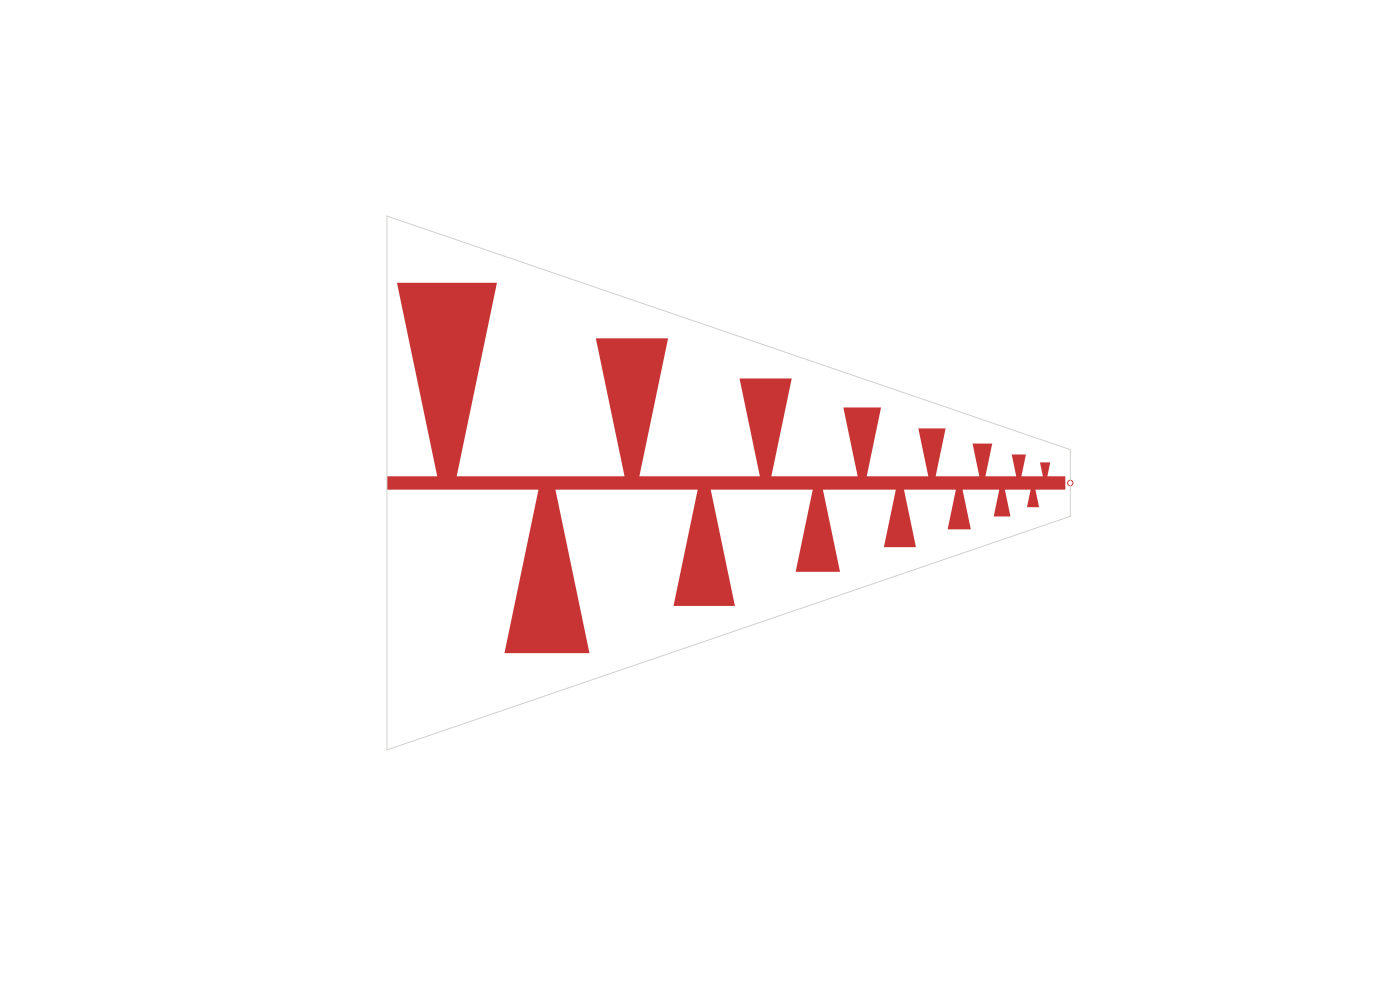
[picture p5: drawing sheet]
<svg xmlns="http://www.w3.org/2000/svg" width="420mm" height="297mm" viewBox="0 0 420 297" stroke-linecap="round" stroke-linejoin="round" font-family="sans-serif">
<path d="M119.1 84.7h30l-12.1 58.1h50.4l-8.7-41.4h21.7l-8.6 41.4h36.2l-6.1-29.4h15.6l-6.1 29.4h25.9l-4.3-20.7h11.3l-4.3 20.7h18.5l-3-14.4h8.2l-3 14.4h13.1l-2-9.9h5.9l-2.1 9.9h9.3l-1.4-6.6h4.3l-1.4 6.6h6.5l-.9-4.2h3.1l-.9 4.2h5.4v3.9h-9l1.1 5.3h-3.6l1.1-5.3h-7.8l1.7 8.1h-5l1.7-8.1h-11l2.4 11.9h-6.9l2.5-11.9h-15.6l3.6 17.3h-9.6l3.5-17.3h-21.8l5.1 24.7h-13.3l5.1-24.7h-30.6l7.3 34.9h-18.5l7.3-34.9h-42.7l10.2 49.1h-25.5l10.2-49.1h-45.4v-3.9h15.1z" fill="#c83434"/>
<circle cx="321.1" cy="144.7" r=".8" fill="#c83434" stroke="#c83434" stroke-width=".3"/>
<path d="M116.1 64.8l205 69.9v20l-205 70z" fill="none" stroke="#d0d2cd" stroke-width=".3"/>
<g fill="#fff" stroke="#fff" stroke-width=".3">
<circle cx="321.1" cy="144.7" r=".5"/>
<circle cx="219" cy="186" r="1.6"/>
<circle cx="119.5" cy="220" r="1.6"/>
<circle cx="317.8" cy="152.5" r="1.6"/>
<circle cx="119.5" cy="69.5" r="1.6"/>
<circle cx="219" cy="103.5" r="1.6"/>
<circle cx="317.8" cy="137" r="1.6"/>
</g>
</svg>
